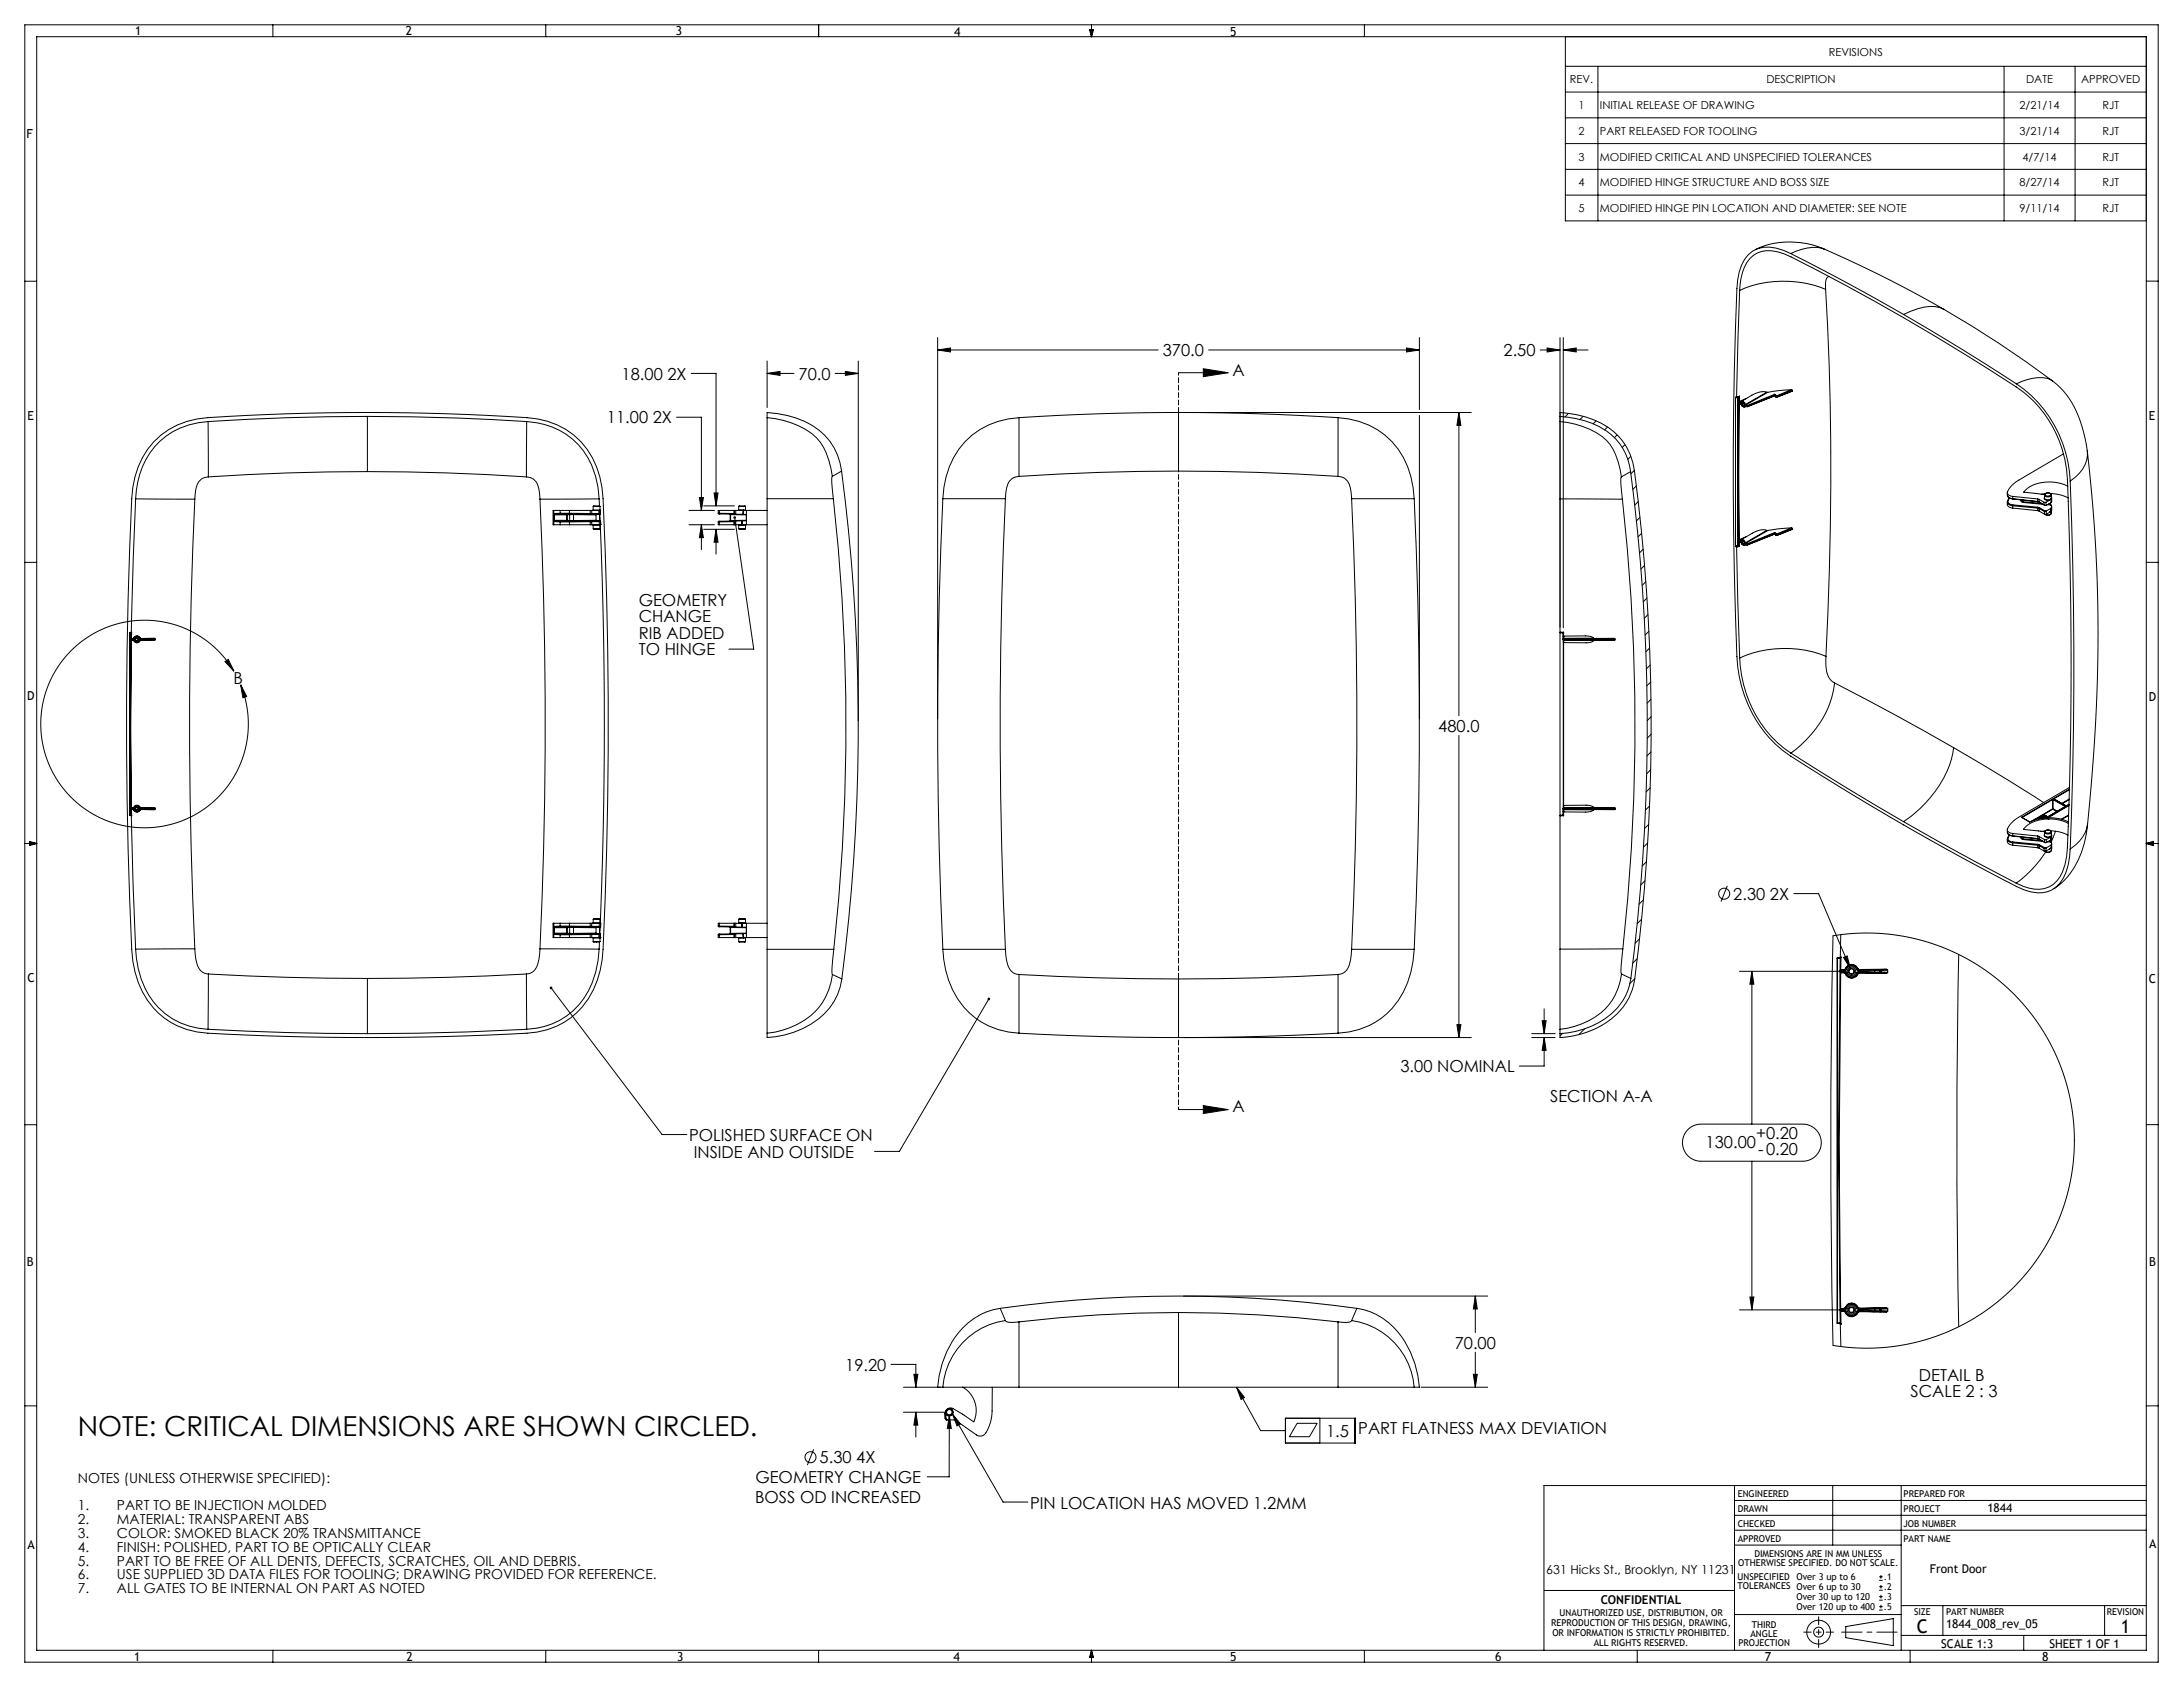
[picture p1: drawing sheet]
<svg xmlns="http://www.w3.org/2000/svg" width="559mm" height="432mm" viewBox="0 0 559 432" stroke-linecap="round" stroke-linejoin="round" font-family="sans-serif">
<defs><g id="words">
<text font-size="7.1" x="19.9" y="367.6">NOTE: CRITICAL DIMENSIONS ARE SHOWN CIRCLED.</text>
<g font-size="4.8">
<text x="490.7" y="417.9">C</text>
<text x="542.9" y="417.9">1</text>
</g>
<g font-size="4.2">
<text x="297.7" y="91.2">370.0</text>
<text x="384.9" y="91.2">2.50</text>
<text x="159.1" y="97.2">18.00 2X</text>
<text x="204.4" y="97.2">70.0</text>
<text x="315.5" y="96.1">A</text>
<text x="155.4" y="108.4">11.00 2X</text>
<text x="163.5" y="155.1">GEOMETRY</text>
<text x="163.5" y="159.3">CHANGE</text>
<text x="163.5" y="163.4">RIB ADDED</text>
<text x="163.5" y="167.6">TO HINGE</text>
<text x="59.8" y="175.1">B</text>
<text x="368.2" y="187.3">480.0</text>
<text x="443.7" y="230.3">2.30 2X</text>
<text x="358.5" y="274.5">3.00 NOMINAL</text>
<text x="315.5" y="284.7">A</text>
<text x="396.8" y="282">SECTION A-A</text>
<text x="176.4" y="292.1">POLISHED SURFACE ON</text>
<text x="436.6" y="293.8">130.00</text>
<text x="449.5" y="291.6">+0.20</text>
<text x="177.6" y="296.3">INSIDE AND OUTSIDE</text>
<text x="450.1" y="295.7">-0.20</text>
<text x="372.4" y="345.2">70.00</text>
<text x="216.4" y="350.8">19.20</text>
<text x="491.2" y="353.4">DETAIL B</text>
<text x="489.1" y="357.6">SCALE 2 : 3</text>
<text x="339.4" y="367.8">1.5</text>
<text x="347.7" y="367.1">PART FLATNESS MAX DEVIATION</text>
<text x="209.8" y="374.5">5.30 4X</text>
<text x="193.4" y="379.6">GEOMETRY CHANGE</text>
<text x="193.3" y="384.7">BOSS OD INCREASED</text>
<text x="263.7" y="386.2">PIN LOCATION HAS MOVED 1.2MM</text>
</g>
<g font-size="3.5">
<text x="19.9" y="379.5">NOTES (UNLESS OTHERWISE SPECIFIED):</text>
<text x="19.9" y="386.6">1.</text>
<text x="29.9" y="386.6">PART TO BE INJECTION MOLDED</text>
<text x="19.9" y="390.1">2.</text>
<text x="19.9" y="393.6">3.</text>
<text x="29.9" y="390.1">MATERIAL: TRANSPARENT ABS</text>
<text x="29.9" y="393.6">COLOR: SMOKED BLACK 20% TRANSMITTANCE</text>
<text x="19.9" y="397.2">4.</text>
<text x="19.9" y="400.7">5.</text>
<text x="29.9" y="397.2">FINISH: POLISHED, PART TO BE OPTICALLY CLEAR</text>
<text x="29.9" y="400.7">PART TO BE FREE OF ALL DENTS, DEFECTS, SCRATCHES, OIL AND DEBRIS.</text>
<text x="19.9" y="404.2">6.</text>
<text x="19.9" y="407.8">7.</text>
<text x="29.9" y="404.2">USE SUPPLIED 3D DATA FILES FOR TOOLING; DRAWING PROVIDED FOR REFERENCE.</text>
<text x="29.9" y="407.8">ALL GATES TO BE INTERNAL ON PART AS NOTED</text>
</g>
<g font-size="3.2">
<text x="34.6" y="9.1">1</text>
<text x="103.8" y="9.1">2</text>
<text x="173" y="9">3</text>
<text x="244.3" y="9.2">4</text>
<text x="314.9" y="9.1">5</text>
<text x="6.8" y="35.2">F</text>
<text x="7" y="107.6">E</text>
<text x="550" y="107.6">E</text>
<text x="6.9" y="179.3">D</text>
<text x="550" y="179.5">D</text>
<text x="7" y="251.3">C</text>
<text x="550.1" y="251.5">C</text>
<text x="550.1" y="324">B</text>
<text x="6.9" y="324">B</text>
<text x="7" y="396.4">A</text>
<text x="550.2" y="396.3">A</text>
<text x="395.8" y="402.8">631 Hicks St., Brooklyn, NY 11231</text>
<text x="34.4" y="425.2">1</text>
<text x="104" y="425.2">2</text>
<text x="173.3" y="425.2">3</text>
<text x="244" y="425.2">4</text>
<text x="314.9" y="425.2">5</text>
<text x="382.7" y="425.2">6</text>
<text x="451.8" y="425.2">7</text>
<text x="522.8" y="425.2">8</text>
</g>
<g font-size="3.1">
<text x="508.7" y="386.9">1844</text>
<text x="494" y="402.7">Front Door</text>
<text x="409.7" y="410.5">CONFIDENTIAL</text>
<text x="498.1" y="416.6">1844_008_rev_05</text>
<text x="496.9" y="421.7">SCALE 1:3</text>
<text x="524.6" y="421.7">SHEET 1 OF 1</text>
</g>
<g font-size="2.8">
<text x="468.1" y="14.2">REVISIONS</text>
<text x="401.9" y="21.3">REV.</text>
<text x="452.2" y="21.3">DESCRIPTION</text>
<text x="518.6" y="21.3">DATE</text>
<text x="532.7" y="21.3">APPROVED</text>
<text x="404.1" y="27.9">1</text>
<text x="409.5" y="27.9">INITIAL RELEASE OF DRAWING</text>
<text x="516.9" y="27.9">2/21/14</text>
<text x="538.2" y="27.9">RJT</text>
<text x="404.1" y="34.5">2</text>
<text x="409.5" y="34.5">PART RELEASED FOR TOOLING</text>
<text x="516.9" y="34.5">3/21/14</text>
<text x="538.2" y="34.5">RJT</text>
<text x="404.1" y="41.1">3</text>
<text x="409.5" y="41.1">MODIFIED CRITICAL AND UNSPECIFIED TOLERANCES</text>
<text x="517.7" y="41.1">4/7/14</text>
<text x="538.2" y="41.1">RJT</text>
<text x="404.1" y="47.7">4</text>
<text x="409.5" y="47.7">MODIFIED HINGE STRUCTURE AND BOSS SIZE</text>
<text x="516.9" y="47.7">8/27/14</text>
<text x="538.2" y="47.7">RJT</text>
<text x="404.1" y="54.3">5</text>
<text x="409.5" y="54.3">MODIFIED HINGE PIN LOCATION AND DIAMETER: SEE NOTE</text>
<text x="516.9" y="54.3">9/11/14</text>
<text x="538.2" y="54.3">RJT</text>
</g>
<g font-size="2.4">
<text x="444.8" y="383.2">ENGINEERED</text>
<text x="487.3" y="383.2">PREPARED FOR</text>
<text x="444.8" y="387">DRAWN</text>
<text x="487.3" y="386.9">PROJECT</text>
<text x="444.8" y="394.6">APPROVED</text>
<text x="444.8" y="390.8">CHECKED</text>
<text x="487.2" y="394.6">PART NAME</text>
<text x="487.2" y="390.8">JOB NUMBER</text>
<text x="444.9" y="400.9">OTHERWISE SPECIFIED. DO NOT SCALE.</text>
<text x="449.1" y="398.6">DIMENSIONS ARE IN MM UNLESS</text>
<text x="444.8" y="404.4">UNSPECIFIED</text>
<text x="444.8" y="406.7">TOLERANCES Over 6 up to 30</text>
<text x="459.9" y="404.5">Over 3 up to 6</text>
<text x="482.2" y="404.5">.1</text>
<text x="482.2" y="407">.2</text>
<text x="399.2" y="413.6">UNAUTHORIZED USE, DISTRIBUTION, OR</text>
<text x="459.9" y="409.6">Over 30 up to 120</text>
<text x="459.9" y="412.1">Over 120 up to 400</text>
<text x="482.2" y="409.6">.3</text>
<text x="482.2" y="412.1">.5</text>
<text x="490" y="413.4">SIZE</text>
<text x="498.1" y="413.4">PART NUMBER</text>
<text x="539.3" y="413.4">REVISION</text>
<text x="397.1" y="416.1">REPRODUCTION OF THIS DESIGN, DRAWING,</text>
<text x="397.4" y="418.7">OR INFORMATION IS STRICTLY PROHIBITED.</text>
<text x="448.1" y="418.9">ANGLE</text>
<text x="448.4" y="416.6">THIRD</text>
<text x="408" y="421.2">ALL RIGHTS RESERVED.</text>
<text x="445" y="421.2">PROJECTION</text>
</g>
</g></defs>
<g fill="none" stroke="#000" stroke-width=".26">
<path d="M6.3 6.4h546.1v419h-546.1zM9.4 9.4h540v413h-540zM69.8 6.4v3M139.7 6.4v3M209.5 6.4v3M278.9 7.6h1l-.5 1.8zM279.1 7.6l.3 1.8M279.4 6.4v3M279.7 7.6l-.3 1.8M349.2 6.4v3M400.7 9.4v47.1h148.7M400.7 17h148.7"/>
<path d="M409 17v39.5M513 17v39.5M531.2 17v39.5M400.7 30.2h148.7M400.7 36.8h148.7M400.7 23.6h148.7M400.7 43.3h148.7M400.7 49.9h148.7M6.3 72h3.1M445.3 74.3a11.9 11.9 0 0 1 3.5-8.9 7.9 7.9 0 0 1 7.9-.4 545.9 545.9 0 0 1 61.3 35.4 30.2 30.2 0 0 1 11.2 22.4 1115.4 1115.4 0 0 1-.2 96.4 10.8 10.8 0 0 1-3.4 7.2 7.7 7.7 0 0 1-7.6 .5l-1.9-.8M445.3 74.3l-.8 27.4M458.4 64.9a11.4 11.4 0 0 0-8.5-1.2 7.7 7.7 0 0 0-4.7 5.9l-.4 2a1069.5 1069.5 0 0 0 0 99 32.2 32.2 0 0 0 17.2 25.2 650.4 650.4 0 0 0 56 31.9 7.7 7.7 0 0 0 9.3-1.6 14.2 14.2 0 0 0 2.6-8.8"/>
<path d="M458.4 64.9a566.7 566.7 0 0 1 28.9 15.6M466.9 63.7a21.4 21.4 0 0 0-17.5 .2M466.9 63.7a9.7 9.7 0 0 0-7.1 .6l-1.4 .6M466.9 63.7a310.6 310.6 0 0 1 30.7 15.5M467.3 74.1a842.5 842.5 0 0 1 .1 93.9M467.3 74.1a28.4 28.4 0 0 0-22 .2M468.1 70.8a1.64 1.64 0 0 0-.8 1.9v1.4M497.6 79.2a9.7 9.7 0 0 0-8.4 .4l-1.9 .9M497.6 79.2a283.7 283.7 0 0 1 27.8 18.3M549.4 72h3M176.9 95.6h6.4v33.9M196.4 95.6l3.3-.5v1z"/>
<path d="M196.4 92.4v11.9M196.4 95.6h6.8M213.8 95.6h5.9M216.4 95.1l3.3 .5-3.3 .5zM219.7 92.4v92.1M240 89.6l3.3-.5v1zM240 86.4v97.6M240 89.6h56.5M301.7 95.4h12.7M308 94.4l6.4 1-6.4 1zM309.4 89.6h53.9M360 89.1l3.3 .5-3.3 .5z"/>
<path d="M363.3 86.4v18.4M394.3 89.6h5M396 89.1l3.3 .5-3.3 .5zM399.3 86.4v74.1M400.2 89.6l3.3-.5v1zM400.2 89.6h6.3M400.2 86.4v74.3M458.5 99.8l.3 .1M458.5 99.8l-3 .2-3 .4M458.5 99.8l-3.7 1.5M458.8 99.9v.2M458.8 99.9l-3.9 1.6"/>
<path d="M487.3 80.5a624.9 624.9 0 0 1 28.8 17.7M516.1 98.2a31.6 31.6 0 0 1 13.8 24.9M525.4 97.5a7.1 7.1 0 0 0-6.4-.4l-2.9 1.1M525.4 97.5a23.9 23.9 0 0 1 8.4 15 9.9 9.9 0 0 1 0 6.4 10.4 10.4 0 0 1-3.9 4.2M39.4 113.1a20.3 20.3 0 0 1 13.8-6.2 631.7 631.7 0 0 1 81.7 0 19.9 19.9 0 0 1 19.2 17.8 1078.9 1078.9 0 0 1 1.5 79.8 866.9 866.9 0 0 1-1.5 41.2 20.9 20.9 0 0 1-11.5 16.9l-2.5 .9-2.6 .7a667.4 667.4 0 0 1-63.9 1.1l-20.4-.8a19.6 19.6 0 0 1-18.6-15.7l-.6-2.8a1156.2 1156.2 0 0 1-.8-105.5l.5-12.9a22.4 22.4 0 0 1 5.7-14.5zM53.3 107.9a18.9 18.9 0 0 0-18.4 17.6l-.2 2.2M53.3 107.9v14.2M94 106.6a630.8 630.8 0 0 0-40.7 1.3M94 106.6v14.1M94 106.6a630.7 630.7 0 0 1 40.8 1.3M134.8 107.9v14.2M134.8 107.9a18.9 18.9 0 0 1 18.3 16.8l.3 3"/>
<path d="M173.2 106.8h6.3v23.8M196.4 106.9a21.6 21.6 0 0 1 12.6 5.2 17.4 17.4 0 0 1 4.1 9.8M196.4 106.9v20.7M196.4 106.9v-1.3a22.9 22.9 0 0 1 14.7 5.8 15.6 15.6 0 0 1 4.3 9.2M260.8 106.9v15M260.8 106.9a19.9 19.9 0 0 0-19.2 17.8l-.3 2.9M301.7 105.6a631.7 631.7 0 0 0-40.9 1.3M301.7 105.6v15M301.7 105.6a631.7 631.7 0 0 1 40.8 1.3M302.9 105.6h73.7M342.5 106.9v15M342.5 106.9a19.9 19.9 0 0 1 19.2 17.8l.3 2.9"/>
<path d="M363.3 106.3v77.7M373.4 105.6l.6 3.3h-1.1zM373.4 105.6v77.6M399.3 105.6a22.2 22.2 0 0 1 15 6.1 15.6 15.6 0 0 1 4.1 8.9 495.5 495.5 0 0 1-.2 131.5 17.5 17.5 0 0 1-11.9 12.1l-4 1-3 .4v-1M399.3 107.9v-1.3a21.2 21.2 0 0 1 14.3 5.7 14.7 14.7 0 0 1 3.8 8.4M399.3 107.9a20.7 20.7 0 0 1 12 4.9 16.4 16.4 0 0 1 3.7 9.3M399.3 107.9v19.8M401.5 105.8l-.9 .9M405.2 106.6l-.8 .8M408.6 107.7l-.8 .8M411.5 109.3l-.7 .7M413.9 111.3l-.7 .7"/>
<path d="M415.9 113.8l-.7 .7M417.4 116.8l-.7 .8M444.3 101.7v38.1M444.3 101.7h.2M444.3 101.7h.1M444.8 101.7v37.8M444.9 101.6v37.9M445.1 102.9l-.1 17.6 .1 17.7M445.1 102.9l.4 .3M445.1 102.9l.4 .2M445.1 102.8l.4 .3M445.1 101.5h.1"/>
<path d="M445.1 101.5v1.3M445.2 101.5h.1M445.2 101.5l-.7 .3M445.2 103l-.1 17.5 .1 17.6M445.2 102.7l-.1 .1M445.2 101.4v1.3M445.2 101.4l-.7 .3M445.2 101.4l-.1 .1M445.2 101.4v.1M445.3 102.7h-.1M445.3 102.7l.3 .2M445.5 103.1l.2 .3"/>
<path d="M445.5 103.1v.1M445.5 103.2l.1 .2M445.6 102.9l-.1 .2M445.6 102.9h.1M445.6 103.4a.88 .88 0 0 0 1 .7M445.6 103.4h.1M445.6 102.9l.1 .1M445.7 103l-.2 .1M445.7 103a.58 .58 0 0 1 .6 0 .58 .58 0 0 1 .3 .6M445.7 103.4a.58 .58 0 0 0 .3 .6 .58 .58 0 0 0 .6-.1M445.7 102.9h-.1M445.8 102.7l.6 .2 .4 .6"/>
<path d="M445.8 102.7l-.2 .2M445.9 103a.56 .56 0 0 1 .5 .3 .56 .56 0 0 1-.1 .7l-.4-.4zM446.2 103.1a.32 .32 0 0 0-.1 .4 .32 .32 0 0 0 .4 .1M446.6 103.6l.2 .2M446.6 103.9l.2 .1M446.8 103.9h-.2M446.8 103.9v.1M446.8 103.8l.2 .1M446.8 103.9l.2 .1M446.8 103.5l-.2 .1M446.8 103.5l.1 .2M446.8 104l-.2 .2 .3-.2"/>
<path d="M446.8 103.9h.1M446.8 104l.2 .1M446.8 104h.1M446.9 103.7l-.1 .1M446.9 103.7l.2 .1M447 103.9h.4M447 104h.4M447 104v.1M447 103.9v.1M447 102l-1.7 .7M447 104.1h.4M447.1 103.8h.2"/>
<path d="M447.1 103.8l-.1 .1M447.3 103.8l.1 .1M447.4 104v.1M447.4 103.9v.1M452.2 100.4h.3M452.2 100.4a4.5 4.5 0 0 0-3.7 .7l-2.7 1.6M452.2 100.4l-5.4 3.1M452.5 100.4l-5.6 3.3M454.3 101.3h.1M454.3 101.1v.2M454.3 101.1l-6.9 2.8M454.3 101.3l-6.9 2.7"/>
<path d="M454.3 101.1l.4 .3M454.3 101.3l.4 .3M454.3 101.3l.4 .4M454.3 101.3l-6.9 2.8M454.3 100.9v.2M454.3 100.9l.5 .4M454.3 100.9l-7 2.9M454.7 101.4l.2 .1M454.7 101.6h.2M454.7 101.6v.1M454.7 101.4v.2M454.7 101.7h.2"/>
<path d="M454.8 101.3l-.1 .1M454.8 101.3h.1M454.8 101.3l.1 .2M454.9 101.6v.1M454.9 101.5v.1M458.8 100.1l-3.9 1.6M458.8 100.1l-3.9 1.5M528.2 116.2l-11.5 6.7a5.2 5.2 0 0 0-2.9 3.4l.5 .5 .9 .3M534.3 115.4a433.8 433.8 0 0 1 .1 95.6M34.7 127.7l15.2 .1M34.7 127.7l-1.1 34.1M49.9 127.8a1230.8 1230.8 0 0 0 0 115.1"/>
<path d="M53.3 122.1a3.6 3.6 0 0 0-3.3 3.8l-.1 1.9M94 120.7a614 614 0 0 0-40.7 1.4M94 120.7a614 614 0 0 1 40.8 1.4M134.8 122.1a3.6 3.6 0 0 1 3.3 3.8l.1 1.9M138.2 127.8a1230.8 1230.8 0 0 1 0 115.1M141.8 131.8h.1M141.8 133.2v.3M141.8 133.2h.1M141.8 131.8v1.4M141.8 133.5h.1M141.8 134.3h1.6M141.8 130.6h1.6"/>
<path d="M141.8 131.5l.1 .2M141.8 131.5v.3M141.8 130.6h-.2v3.7h.2M141.8 130.6v.9M141.8 133.5v.8M141.8 133.5l1.6 .1M141.8 131.5l.1 .1M141.8 131.5h.1M141.9 133.2v.1M141.9 131.8h3.2M141.9 133.2h3.2M141.9 131.8v1.4"/>
<path d="M141.9 131.7v.1M141.9 133.3h.1M141.9 133.3l-.1 .2M141.9 133.3l1.6 .1M141.9 131.6v.1M141.9 133.3h3.1M141.9 131.6h3.1M143.4 131.4l.1 .2M143.4 133.6h2.4M143.4 134.3h2.4M143.4 130.6h2.4M143.4 131.4l-1.6 .1"/>
<path d="M143.4 130.6v.8M143.4 133.6v.7M143.5 133.4l-.1 .2M143.5 133.4h2.2M143.5 131.6h-1.6M145 133.3l.7 .1M145 131.6l.2 .2M145 131.6l.1 .2M145.1 133.2l-.1 .1M145.1 133.2h.1M145.1 131.8v1.4M145.1 131.8h.1"/>
<path d="M145.2 133.2h.6M145.2 133.2l-.2 .1M145.2 131.8v1.4M145.2 131.8h-.1M145.2 131.8h.1M145.2 133.2h.1M145.7 131.5l-2.2 .1M145.7 133.4l.1 .2M145.7 131.5l5.3 .1M145.7 131.6h-.7M145.7 131.6l.1 .1M145.7 133.4h1.2"/>
<path d="M145.8 131.4h-2.4M145.8 131.4l-.1 .1M145.8 130.6h5.3M145.8 134.3h5.3M145.8 130.6v.8M145.8 133.6v.7M145.8 131.4h5.3M145.8 131.7v1.5M145.8 131.7l-.6 .1M145.8 133.2h1M145.8 133.2l-.1 .2M146.8 131.7h-1"/>
<path d="M146.8 131.7v1.5M146.8 131.7l5.8 .1v1.4M146.8 133.2l.1 .2M146.9 131.6h-1.2M146.9 131.6h6.7M146.9 131.6l-.1 .1M151 131.6h.5M151 133.4l.1 .1M151 133.4h-5.3M151.1 131.4l-.1 .2M151.1 131.4h.4M151.1 134.3h.4"/>
<path d="M151.1 130.6h.4M151.1 133.5l-5.3 .1M151.1 130.6v.8M151.1 133.5v.8M151.5 133.4h-.5M151.5 133.5h-.4M151.5 133.4v.1M151.5 131.4v.2M151.5 130.6h1.8M151.5 134.3h1.9M151.5 133.4h2.2M151.5 131.6h2.1"/>
<path d="M151.5 130.6v.8M151.5 133.5v.8M151.5 133.5h1.9M151.5 131.4h1.8M151.7 134.3l.1 .1M151.8 130.5l-.1 .1M151.8 130.5h1.7M151.8 134.4h1.8M151.8 134.4v.9M151.8 129.6l.2-.1h1.4l.2 .1M151.8 129.6h1.8M151.8 129.6v.9"/>
<path d="M151.8 135.3l.2 .2h1.4l.2-.2M151.8 135.3h1.8M152.6 133.2l.2 .1M152.6 133.2h-5.8M152.8 133.3h.9M152.8 133.3l-5.9 .1M153.3 130.6v.8M153.3 130.6h.3M153.3 131.4l.3 .2M153.4 127.7l-15.2 .1M153.4 127.7v1.8M153.4 133.5v.8"/>
<path d="M153.4 134.3h.4M153.4 131.7l.1 1.6M153.5 130.5l.1 .1M153.5 131.7l.1 1.6M153.6 129.6v1M153.6 134.4v.9M153.6 130.6h.1M153.6 131.6h.1M153.6 130.6v1M153.6 130.6l.1 1M153.7 134.3a1247.6 1247.6 0 0 1 0 102M153.7 133.4l-.3 .1"/>
<path d="M153.7 131.6h-.1M153.7 134.3l-.1 .1M153.7 133.3v.1M153.7 133.3l.1 1M153.7 133.3h.1M153.8 134.3h.1M176.4 130.6h6.5M176.4 134.3h6.5M179 127.3h1l-.5 3.3zM179.5 134.3v6.4M179.5 134.3l.5 3.3h-1zM180.1 129.5h7.9"/>
<path d="M180.1 135.5h7.9M182.8 126.2h1l-.5 3.3zM183.3 135.5l.5 3.3h-1zM183.3 135.5v6.3M183.9 131.4l.4 .1M183.9 133.6v.7h.3M183.9 131.4h.3M184.2 131.4l.1 .1M184.2 130.6h-.3v.8M184.2 133.6h-.3M184.2 130.6h3.7M184.2 134.3h3.7"/>
<path d="M184.2 131.4h3.7M184.2 130.6v.8M184.2 133.6v.7M184.3 133.4l-.4 .2M184.3 133.4h3.7l-.1 .1M184.3 133.4l-.1 .2M186.8 131.6l.1 .1M186.9 133.2l-.1 .2M186.9 131.7v1.5M186.9 131.7h.1M186.9 131.6l.1 .1M187 133.2h4.1l-1.1 .1"/>
<path d="M187 133.2l-.1 .2M187 133.2h-.1M187 131.7v1.5M187.9 131.4l.1 .2-3.7-.1M187.9 131.4h.1M187.9 134.3h.1M187.9 130.6h.1M187.9 130.6v.8M187.9 133.5v.8M187.9 133.5l-3.7 .1M188 133.5v.8M188 134.3h.3"/>
<path d="M188 131.4l.3 .2M188 130.6v.8M188 130.6h.3M188 133.5h-.1M188.1 132.5l4.8 33.6h-6.3M188.3 133.3v1M188.3 134.3h1.3M188.3 133.3l-.3 .2M188.3 130.6v1M188.3 131.6h1.8M188.3 130.6h1.3M189 134.3l.1 .1"/>
<path d="M189.1 130.5l-.1 .1M189.1 130.5h.6M189.1 134.4h1.7M189.1 134.4v.9M189.1 129.6l.2-.1h1.4l.1 .1M189.1 129.6h1.7M189.1 129.6v.9M189.1 135.3l.2 .2h1.4l.1-.2M189.1 135.3h1.7M189.6 130.6h.6M189.6 134.3h.1M189.7 134.3h-.1"/>
<path d="M189.7 134.3h.1M189.7 130.5l-.1 .1M189.7 130.5h.5M189.7 134.3h.3M189.9 133.3h-1.6M189.9 133.3l-.2 1M190 133.3l-.3 1M190 133.3h-.1M190 133.3h.1M190 134.3h1.1M190 133.3v1M190.1 131.6h.2"/>
<path d="M190.2 130.6l-.1 1M190.2 130.5l.1 .1M190.2 130.5h.6M190.3 131.6l.8 .2-4.1-.1M190.3 130.6h.1M190.3 130.6h-.1M190.4 130.6l-.1 1M190.4 130.6h.7M190.8 129.6v.9M190.8 134.4v.9M190.8 130.5l.1 .1M190.9 134.3l-.1 .1"/>
<path d="M191.1 134.3h5.3M191.1 130.6h5.3M191.1 130.6v3.7M196.4 127.6v115.4M196.4 127.6h16.9M213.1 121.9a15.6 15.6 0 0 0 .2 5.7M213.3 127.6a524 524 0 0 1 .1 115.4M215.4 120.6a500 500 0 0 1 .1 130M215.4 120.6l-2.3 1.3M241.3 127.6a1248.3 1248.3 0 0 0 0 115.4M241.3 127.6h16.1M257.4 127.6a1232.5 1232.5 0 0 0 0 115.4"/>
<path d="M260.8 121.9a3.6 3.6 0 0 0-3.3 3.9l-.1 1.8M301.7 120.6a616.8 616.8 0 0 1 40.8 1.3M301.7 120.6a616.7 616.7 0 0 0-40.9 1.3M342.5 121.9a3.6 3.6 0 0 1 3.3 3.9l.2 1.8M346 127.6a1232.5 1232.5 0 0 1 0 115.4M346 127.6h16M362 127.6a1248.3 1248.3 0 0 1 0 115.4M399.3 127.7l16 .1M399.3 127.7v34.1M415 122.1a15.6 15.6 0 0 0 .3 5.7M415.3 127.8a522.9 522.9 0 0 1 .1 115.1M417.4 120.7a499 499 0 0 1 .1 129.7"/>
<path d="M417.4 120.7l-2.4 1.4M418.3 120.4l-.8 .9M418.9 124.4l-.9 .9M419.4 128.4l-.9 .9M419.8 132.4l-.9 .9M420.2 136.5l-.9 .9M444.3 139.8v.1M444.3 139.9l.2 .1M444.5 140v.1M444.8 139.5h.1M444.8 139.5l.1 .1M444.8 139.5l-.5 .3"/>
<path d="M444.9 139.6l-.6 .3M444.9 139.6l.2 .1M444.9 139.5v.1M444.9 139.5l.2 .1M445.1 139.7l-.6 .3M445.1 139.7h.1M445.1 139.7l.1 .1M445.1 138.2l.4 .3M445.1 138.3v1.4M445.1 138.3l.4 .3M445.1 138.3l.4 .2M445.1 139.6v.1"/>
<path d="M445.2 138.1l-.1 .1M445.2 138.4v1.4M445.2 139.8l-.7 .3M445.3 138.1h-.1M445.3 138.1l.3 .2M445.5 138.5l.2 .3M445.5 138.5v.1M445.5 138.6l.1 .2M445.6 138.3l-.1 .2M445.6 138.3h.1M445.6 138.8a.88 .88 0 0 0 1 .7M445.6 138.8h.1"/>
<path d="M445.6 138.3l.1 .1M445.7 138.4l-.2 .1M445.7 138.4a.58 .58 0 0 1 .6 0 .58 .58 0 0 1 .3 .6M445.7 138.8a.58 .58 0 0 0 .3 .6 .58 .58 0 0 0 .6-.1M445.7 138.2l-.1 .1M445.8 138.1l.6 .2 .4 .6M445.8 138.1l-.2 .2M445.9 138.4a.56 .56 0 0 1 .5 .3 .56 .56 0 0 1-.1 .7l-.4-.4zM446.2 138.5a.32 .32 0 0 0-.1 .4 .32 .32 0 0 0 .4 .1M446.6 139l.2 .2M446.6 139.3l.2 .1M446.8 139.3h-.2"/>
<path d="M446.8 139.3h.1M446.8 139.2l.2 .1M446.8 139.3l.2 .1M446.8 138.9l-.2 .1M446.8 138.9l.1 .1M446.8 139.4l-.2 .1M446.8 139.3v.1M446.9 139l-.1 .2M446.9 139l.2 .1M446.9 139.4l-.3 .1M447 139.3h.4M447 139.4h.4"/>
<path d="M447 139.4h.1M447 139.3v.1M447 139.4l.4 .1M447 137.4l-1.7 .7M447.1 139.1l.2 .1M447.1 139.1l-.1 .2M447.3 139.2l.1 .1M447.4 139.4v.1M447.4 139.3v.1M452.3 135.8h.2M452.3 135.8a3.9 3.9 0 0 0-3.8 .7l-2.7 1.6M452.3 135.8l-5.5 3.1"/>
<path d="M452.5 135.8l-5.6 3.2M454.3 136.7h.1M454.3 136.5v.2M454.3 136.5l-6.9 2.8M454.3 136.7l-6.9 2.7M454.3 136.5l.4 .3M454.3 136.7l.4 .3M454.3 136.7l-6.9 2.8M454.3 136.3v.2M454.3 136.3l.5 .4M454.3 136.3l-7 2.9M454.7 136.8h.2"/>
<path d="M454.7 137h.2M454.7 137h.1M454.7 136.8v.2M454.7 137l.2 .1M454.8 136.7l-.1 .1M454.8 136.7h.1M454.8 136.7l.1 .1M454.9 137v.1M454.9 136.8v.2M458.6 135.1l.2 .1M458.6 135.1l-3.4 .3-2.7 .4M458.6 135.1l-3.8 1.6"/>
<path d="M458.8 135.5h-.1M458.8 135.5l-3.9 1.6M458.8 135.2v.3M458.8 135.2l-3.9 1.6M513.8 126.1v.6a1.21 1.21 0 0 0 1.4 1M513.8 128.5a1.26 1.26 0 0 0 1.4 1.6M513.9 126.9l.5 .6 .8 .2M513.9 128.3a1.08 1.08 0 0 0 1.3 1.2M514 128.2a.98 .98 0 0 0 1.2 1M514 128.2l-.1 .1M514.3 127.4l-.4 .9M514.4 127.5l-.4 .7"/>
<path d="M515.2 127.7h.1M515.2 127.1l6.4 .6M515.2 127.7l6.4 .7M515.2 127.1v.6M515.2 129.5v.6M515.2 129.5l6.4 .6M515.2 130.1l6.4 .6M515.2 129.2v.3M515.2 129.2l6.4 .6M518 128.6l4.9 .5M518 128.4l-.7-.4v.3l.7 .3M518 128.4v.2"/>
<path d="M518 128v.4M518 128.4l4.5 .5M518.1 125.9l5.3 .7M518.1 125.9v.1M521.6 127.7l.4 .1M521.6 128.4l.4 .1M521.6 130.1l.4 .1M521.6 130.7l.4 .1M521.6 128.4h.1M521.6 127.7v.7M521.6 130.1v.6M521.6 129.8l.5 .2"/>
<path d="M521.6 129.8v.3M522 128.5h.1M522 127.8l1.2 .8M522 127.8v.7M522 130.2v.6M522 128.5l1.3 .7M522 130.2l1.3 .7M522 130.8l1.3 .8M522 128.5l1.4 .9M522.1 130l-.1 .2M522.1 130l1.5 .9M523.2 128.6h.5"/>
<path d="M523.2 128.6l.1 .6M523.3 129.2l.4 .2M523.3 130.9v.7M523.3 131.6h.5M523.3 127.3l.1 .5 .6 .3 .6-.1M523.4 126.7l.1 1 .5 .2h.6M523.4 126.7a1 1 0 0 0 1.7 0M523.4 126.7a.94 .94 0 0 1 .8-.6 .94 .94 0 0 1 .9 .6M523.5 126.4l-1 .1M523.6 126.4a.72 .72 0 0 1 .7-.3 .72 .72 0 0 1 .6 .6 .72 .72 0 0 1-.8 .3 .72 .72 0 0 1-.5-.6zM523.6 130.9h-.3M523.7 128.6v.8"/>
<path d="M523.8 130.8l-.2 .1M523.8 130.8v.8M524.1 129.2l.9 .1M524.3 129l.6 .1M524.6 127.9v.1M524.6 128l-.9 .6M524.7 131.1l-.9 .5M524.8 131.1h-.1M524.8 131.1h.1M524.9 126.3l2.2 .3 2.3 .9M524.9 128.7v.4M524.9 129.1l.1 .2"/>
<path d="M524.9 130.1l-1.1 .7M524.9 130.1l-.1 1M525 130.1l-.2 1M525 130.1h-.1M525 130.9l-.2 .2M525 130.1h.1M525 130.1v.8M525 129.3l.2 .4-.2 .4M525 127.7l-.4 .2M525 127.7l.1 .1M525 128.7l-1.3 .7M525 127.8v.9"/>
<path d="M525 127.8l-.4 .2M525.1 131.3a.94 .94 0 0 1-1.6 .4M525.1 131.3l-.5 .5-1-.1M525.1 127.8h-.1M525.1 126.7l-.1 1M525.1 130.8v.5M525.1 127.2l.1 .2M525.1 128.6l-.1 .1M525.1 127.3l.1 .1M525.1 127.7v.9M525.1 127.7v.1M525.2 127.4l-.1 .3"/>
<path d="M525.2 129.7l-.2 1.2M525.2 127.5l-.1 1.1M529.3 124.5a10.3 10.3 0 0 0-10.8 1l-.4 .4M529.9 123.1a1179.9 1179.9 0 0 1 0 94.2M6.3 143.9h3.1M420.6 140.6l-.9 .9M421 144.7l-1 .9M421.3 148.9l-.9 .9M421.6 153.1l-1 .9M421.9 157.3l-1 1M444.5 140.1l.8 28.3M549.4 143.9h3"/>
<path d="M33.2 161.9v46.8M33.2 161.9v.1M33.2 162h.1M33.2 161.9h.4M33.2 161.9h.1M33.3 161.9l-.1 .1M33.3 161.9v.1M33.3 162h.3M33.3 162v46.7M33.6 163.7l-.2 21.6 .2 21.6M33.6 163.7l.1 .1M33.6 163.7h.5"/>
<path d="M33.6 163.6h.5M33.6 161.9v.1M33.6 161.9h.1M33.6 162v1.6M33.6 162h.1M33.6 161.8h.1M33.6 161.8v.1M33.7 163.8l-.2 21.5 .2 21.5M33.7 163.8h.1M33.7 163.8h.4M33.7 163.5l-.1 .1M33.7 163.5h.1"/>
<path d="M33.7 163.5h.4M33.7 161.8v1.7M33.7 161.8l-.1 .1M33.7 161.8l-.1 .2M34.1 163.8l.1 .1M34.1 163.5h.1M34.1 163.5h-.4M34.1 163.5v.1M34.1 163.7l.3 .2M34.1 163.7v.1M34.1 163.8l.2 .1M34.1 163.8h.1"/>
<path d="M34.2 163.9a.88 .88 0 0 0 .8 .6 .88 .88 0 0 0 .9-.5M34.2 163.4l-.1 .1M34.2 163.4h.1M34.3 163.4a.83 .83 0 0 1 .7-.6 .83 .83 0 0 1 .8 .6M34.3 163.4h.1M34.3 163.4l-.2 .1M34.3 163.9a.83 .83 0 0 0 .7 .6 .83 .83 0 0 0 .8-.6M34.3 163.9h-.1M34.4 163.4a.7 .7 0 0 1 .6-.5 .7 .7 0 0 1 .7 .5M34.4 163.4l-.3 .2M34.4 163.9a.7 .7 0 0 0 .6 .4 .7 .7 0 0 0 .7-.4M34.4 163.9h-.1"/>
<path d="M35.7 163.4l.3 .2M35.7 163.9h.1M35.8 163.4h-.1M35.8 163.4l.2 .1M35.8 163.9l.1 .1M35.9 163.3l.1 .1M35.9 163.3a.88 .88 0 0 0-.9-.5 .88 .88 0 0 0-.8 .6M35.9 163.3l-.1 .1M36 163.5v.1M36 163.7l-.3 .2M36 163.7v.1M36 163.8l-.2 .1"/>
<path d="M36 163.8v.1M36 163.5h.2M36 163.6h.2M36 163.7h.2M36 163.8h.2M36 163.4v.1M36 163.9l-.1 .1M36 163.9h3.5M36.2 163.5v.1M36.2 163.7h.3M36.2 163.8h.2M36.2 163.7v.1"/>
<path d="M36.2 163.6v.1M36.4 163.5h-.2M36.4 163.5l.1 .1M36.4 163.8l1.5 .1M36.5 163.6h-.3M36.5 163.7l-.1 .1M36.5 163.6v.1M36.5 163.7h1.5M37.9 163.4l.1 .1M37.9 163.4h.8M37.9 163.4l-1.5 .1M38 163.7l-.1 .2"/>
<path d="M38 163.5v.2M38 163.5l-1.5 .1M38 163.5h.7M38.7 163.7h.2M38.7 163.7v.2M38.7 163.5v.2M38.7 163.7h-.7M38.7 163.4v.1M38.7 163.9h-.8M38.7 163.9h.1M38.7 163.4l.2 .1M38.7 163.4h.1"/>
<path d="M38.7 163.9h.8M38.9 163.7l-.2 .2M38.9 163.5h-.2M38.9 163.5v.2M38.9 163.7l.8 .1M39.5 163.4l.2 .1M39.5 163.4h-3.5M39.5 163.4h-.8M39.7 163.5v.3M39.7 163.5h-.8M39.7 163.8l-.2 .1M57.6 169.3l.8-.5 1.5 3z"/>
<path d="M59.9 171.8a26.6 26.6 0 0 0-45.4-.6 26.6 26.6 0 0 0 20.2 40.6 26.6 26.6 0 0 0 26.9-36.5M61.6 175.3l1.5 3-.9 .3zM399.3 161.8h1M399.3 161.9h.8M399.3 161.8v.1M399.3 161.9v46.8M399.3 161.9l.8 .1M400.1 162h.1M400.1 162l.1 1.7M400.1 161.9l.1 .1M400.1 161.9h.1M400.2 163.9l.1 .6"/>
<path d="M400.2 163.7h.2M400.2 163.7l.1 .1M400.2 163.4v.2M400.2 163.9h.1M400.2 163.7v.2M400.2 162.9v.5M400.2 164.4v41.8M400.2 162v.9M400.3 161.8l-.2 .1M400.3 161.8l-.1 .2M400.3 164.5v41.7M400.3 161.8v1"/>
<path d="M400.3 162.8l-.1 .1M400.3 162.8h6.2l1 .2 .4 .3M400.3 163.5l-.1 .1M400.3 163.8h.2M400.3 163.9l7.7 .1M400.3 163.8v.1M400.3 163.4v.1M400.3 163.4h-.1M400.3 163.9v.6M400.3 162.8v.6M400.4 163.7l.1 .1M400.4 163.6h-.2"/>
<path d="M400.4 163.7h8.2M400.4 163.6v.1M400.5 163.5l12.7-.1 .2 .1M400.5 163.5l-.1 .1M400.5 163.5h-.2M407.9 163.3l.3 .1M407.9 163.3l-7.6 .1M408 164a2.07 2.07 0 0 1-2 .5h-5.7M408.2 163.9l-.2 .1M408.6 163.5v.2M408.6 163.6h-8.2M408.6 163.5h.1"/>
<path d="M408.6 163.7h.1M408.6 163.7l.1 .2M408.7 163.4l-.1 .1M408.7 163.4h.1M408.7 163.9h.1M408.7 163.7v.2M408.7 163.7l4.7 .1M408.7 163.5v.2M408.7 163.4v.1M413.4 163.5v.3M413.4 163.5h-4.7M413.4 163.8l-.2 .1-12.7-.1"/>
<path d="M422.1 161.6l-1 .9M422.3 165.9l-1 .9M422.4 170.2l-1 1M422.5 174.6l-.9 1M422.6 179l-1 1M445.3 168.4a30.7 30.7 0 0 0 13.1 24.4M467.4 168a7.9 7.9 0 0 0 1.1 5.9l1.1 .9M467.4 168a28.4 28.4 0 0 0-22.1 .4M469.6 174.8a705 705 0 0 1 30.5 16.6M469.6 174.8a25.8 25.8 0 0 1-11.2 18M373.4 188.2v77.4M422.5 197l-1 1.1"/>
<path d="M422.6 192.5l-1 1M422.7 183.4l-1 1M422.7 187.9l-1 1M458.4 192.8a732.9 732.9 0 0 0 28.9 17.5M500.1 191.4a26.5 26.5 0 0 1-8.7 15.7l-4.1 3.2M500.1 191.4l14 8.3 9 5.7M6.3 215.9h3.1M7.6 215.4l1.8 .5-1.8 .5zM7.6 215.6l1.8 .3M9.4 215.9l-1.8 .3M33.2 208.7h.1M33.3 208.7h.1"/>
<path d="M33.3 208.7h-.1M33.6 206.9h.5M33.6 207l.1 .1M33.6 207v1.7M33.6 207h.5M33.6 208.7v.1M33.6 208.7h-.4M33.6 208.7h.1M33.6 208.7l.1 .1M33.6 208.8l1.1 34.1M33.7 206.8l-.1 .1M33.7 206.8h.1"/>
<path d="M33.7 206.8h.4M33.7 207.1v1.7M33.7 207.1v.1M33.7 207.2h.4M33.7 208.8h-.1M34.1 206.8h.1M34.1 206.8h-.4M34.1 207.2l.1 .1M34.1 206.8v.1M34.1 207l.3 .2M34.1 207v.2M34.1 207.2h.2"/>
<path d="M34.1 207.2h.1M34.2 206.7l-.1 .1M34.2 206.7h.1M34.2 207.3a.88 .88 0 0 0 .8 .6 .88 .88 0 0 0 .9-.6M34.3 206.7a.83 .83 0 0 1 .7-.6 .83 .83 0 0 1 .8 .6M34.3 206.7l.1 .1M34.3 206.7l-.2 .1M34.3 207.2a.83 .83 0 0 0 .7 .6 .83 .83 0 0 0 .8-.6M34.3 207.2l-.1 .1M34.4 206.8a.7 .7 0 0 1 .6-.5 .7 .7 0 0 1 .7 .5M34.4 206.8l-.3 .1M34.4 207.2a.7 .7 0 0 0 .6 .5 .7 .7 0 0 0 .7-.5"/>
<path d="M34.4 207.2h-.1M34.9 206.7l.4 .1-.1 .4h-.4zM35.7 206.8l.3 .1M35.7 207.2h.1M35.8 206.7l-.1 .1M35.8 206.7l.2 .1M35.8 207.2l.1 .1M35.9 206.7l.1 .1M35.9 206.7a.88 .88 0 0 0-.9-.6 .88 .88 0 0 0-.8 .6M35.9 206.7h-.1M36 206.8v.1M36 207l-.3 .2"/>
<path d="M36 207v.2M36 207.2h-.2M36 207.2h.1M36 206.8h.2M36 206.9h.2M36 207h.2M36 207.2h.2M36 207.2l-.1 .1M36 207.2h3.5M36 206.8h.1M36.2 206.8v.1M36.2 207h.3"/>
<path d="M36.2 207.2h.2M36.2 207v.2M36.2 206.9v.1M36.4 206.8h-.2M36.4 206.8l.1 .1M36.4 207.2h1.5M36.5 207l-.1 .2M36.5 206.9h-.3M36.5 206.9v.1M36.5 207l1.5 .1M37.9 206.7l.1 .2M37.9 206.7h.8"/>
<path d="M37.9 206.7l-1.5 .1M38 207.1l-.1 .1M38 206.9v.2M38 206.9h-1.5M38 206.9h.7M38.7 207.1h.2M38.7 207.1v.1M38.7 206.9h.2M38.7 206.9v.2M38.7 207.1h-.7M38.7 206.7v.2M38.7 206.7l.2 .2"/>
<path d="M38.7 207.2h-.8M38.7 207.2h.8M38.9 207.1l-.2 .1M38.9 206.9v.2M38.9 207.1h.8M39.5 206.7l.2 .1M39.5 206.7l-3.5 .1M39.5 206.7h-.8M39.7 207.1l-.2 .1M39.7 206.8v.3M39.7 206.8l-.8 .1M399.3 208.8v34.1"/>
<path d="M399.3 208.7v.1M400.1 208.7h-.8M400.1 208.7h.1M400.1 208.7l.2 .1M400.2 207.7l.1 .1M400.2 207h.2M400.2 207l.1 .2M400.2 207.2h.1M400.2 207v.2M400.2 206.8v.1M400.2 207.2v.5M400.2 208.7l.1 .1"/>
<path d="M400.2 208.7h.1M400.2 207.7v1M400.2 206.9l-.1 1.8M400.3 208.8h-1M400.3 207.8v1M400.3 206.1l-.1 .7M400.3 206.1h5.9a1.97 1.97 0 0 1 1.8 .6M400.3 207.2h.2M400.3 206.8l-.1 .1M400.3 207.2l7.7 .1M400.3 207.2h.1M400.3 206.7v.1"/>
<path d="M400.3 206.7l-.1 .1M400.3 207.2v.6M400.3 206.1v.6M400.4 207l.1 .2M400.4 206.9h-.2M400.4 207l8.2 .1M400.4 206.9v.1M400.5 206.8l12.8-.1 .1 .1M400.5 206.8l-.1 .1M400.5 206.8h-.2M408 207.3a2.21 2.21 0 0 1-2.1 .6l-5.6-.1M408 206.7l.2 .1"/>
<path d="M408 206.7h-7.7M408.2 207.2l-.2 .1M408.6 206.9v.2M408.6 206.9h-8.2M408.6 207.1h.1M408.6 207.1l.1 .1M408.7 206.7l-.1 .2M408.7 207.2h.1M408.7 207.1v.1M408.7 206.9h-.1M408.7 207.1h4.7M408.7 206.9v.2"/>
<path d="M408.7 206.7v.2M408.7 206.7h.1M413.4 207.1l-.2 .1h-12.7M413.4 206.8v.3M413.4 206.8l-4.7 .1M421.8 215.8l-1.1 1M422 211l-1 1.1M422.2 206.3l-1 1.1M422.4 201.6l-1 1.1M487.3 210.3l18.1 10.1 10.7 5.7M513.8 212.4v.6a1.21 1.21 0 0 0 1.4 .9M513.8 214.8a1.25 1.25 0 0 0 1.4 1.5"/>
<path d="M513.9 213.2l.5 .6 .8 .2M513.9 214.6a1.08 1.08 0 0 0 1.3 1.1M514 214.4a.98 .98 0 0 0 1.2 1.1M514 214.4l-.1 .2M514.3 213.7l-.4 .9M514.4 213.8l-.4 .6M515.2 213.9v.1M515.2 213.3v.6M515.2 215.7v.6M515.2 213.3l6.4 .7M515.2 213.9l6.4 .7M515.2 215.7l6.4 .6"/>
<path d="M515.2 216.3l6.4 .7M515.2 214l6.4 .7M515.2 215.5v.2M515.2 215.5l6.4 .6M517.6 209.1v.2M517.6 209.1v.1M517.6 209.3l1.9 1M517.6 209.3h.1M517.6 209.2v.1M518 214.9l4.9 .5M518 214.7l-.7-.4v.3l.7 .3M518 214.7v.2"/>
<path d="M518 214.7l4.5 .4M518 214.3v.4M518 212.2l5.4 .7M518 212.2v.1M519.5 210.3h.2M521.6 214l.4 .1M521.6 214.6l.4 .1M521.6 216.3l.4 .1M521.6 217l.4 .1M521.6 214.6v.1M521.6 214v.6M521.6 216.3v.7"/>
<path d="M521.6 214.7l.4 .1M521.6 216.1l.5 .1M521.6 216.1v.2M521.9 209.5h.1M521.9 209.5v.1M522 214.7v.1M522 214.1v.6M522 216.4v.7M522 214.1l1.3 .8M522 214.7l1.3 .8M522 216.4l1.3 .8M522 217.1l1.2 .7"/>
<path d="M522 214.8l1.5 .9M522.1 216.2l-.1 .2M522.1 216.2l1.5 .9M522.2 209.4l.1 .1M522.2 209.4l.2 .1M522.2 209.4h.1M522.4 209.5h-.1M522.7 209.2l.1 .1M522.7 209.1h.3M522.7 209.1l.4 .2M522.7 209.1h.1M522.7 209.1l.3 .1"/>
<path d="M522.7 209.1v.1M522.8 209.3h.3M523 209v.1M523 208.9l.1 .2M523 208.9h.4M523 209.2l.1 .1M523 209.1l.1 .1M523 209.1v.1M523 208.9l.3 .1M523 208.9l.4 .2M523 208.9l.1 .1M523.1 209h.2"/>
<path d="M523.1 209h-.1M523.1 209.1h-.4l.1 .2M523.1 209.1v.2M523.1 209.1l.3 .1M523.1 209.1h.3M523.1 209.3h.1M523.1 209.2v.1M523.2 209.2l-.1 .1M523.2 217.8h.5M523.3 217.2l-.1 .6M523.3 208.8h.1M523.3 208.8v.1"/>
<path d="M523.3 208.9l.2 .1M523.3 208.8l.2 .2M523.3 215.5l.5 .2M523.3 209l.1 .1M523.3 209h.1M523.3 214.9h.5M523.3 214.9v.6M523.4 213.5l-.1 .3a1.16 1.16 0 0 0 1.8 .2M523.4 208.7l-.1 .1M523.4 208.7v.1M523.4 208.8h-.1M523.4 208.9v.2"/>
<path d="M523.4 213l-.1 .7a1 1 0 0 0 1.8 0v-.7M523.4 213a.99 .99 0 0 0 1.7 0M523.4 213a.93 .93 0 0 1 .8-.6 .93 .93 0 0 1 .9 .6M523.4 209.1h.1M523.4 209v.1M523.4 209.1v.1M523.5 209v.1M523.5 209.1l-.1 .1M523.5 209h.1M523.5 212.7l-.9 .1M523.5 208.8h-.1M523.5 208.8h.1"/>
<path d="M523.5 208.7l-.2 .1M523.5 208.7h-.1M523.5 208.7v.1M523.5 208.8l.2 .1M523.5 208.8v.1M523.5 208.9h.1M523.6 208.8h.1M523.6 208.8l-.2-.1-.1 .1M523.6 208.7v.1M523.6 217.1l-.3 .1M523.6 212.7a.71 .71 0 0 1 .7-.3 .71 .71 0 0 1 .6 .6 .71 .71 0 0 1-.8 .3 .71 .71 0 0 1-.5-.6zM523.7 218l-.2 .3a29.4 29.4 0 0 1-7.4 7.8"/>
<path d="M523.7 208.9h-.2M523.7 208.9h.1M523.7 208.8v.1M523.7 208.8h-.2M523.7 217.1h-.1M523.7 217.1v.7M523.7 209.3h.1M523.7 209.3a10.9 10.9 0 0 0-4 1M523.7 208.9l-.2 .1M523.7 208.9v.1M523.7 209h-.2M523.7 208.8l.1 .1"/>
<path d="M523.8 209.3h-.1M523.8 209.3h.1M523.8 208.9h-.1M523.8 208.9l-.1 .1M523.8 214.9v.8M524.1 209.5l.4 .2M524.1 215.5l.9 .1M524.3 209.1l.2 .2M524.3 209.1l.1 .1M524.4 209.2l.1 .1M524.4 209.2v.1M524.4 215.3l.5 .1"/>
<path d="M524.5 209.3l2.4 .2 2.6 .9M524.6 217.3h.1M524.6 217.3l-.9 .5M524.7 214.4h.1M524.7 214.4l-.9 .5M524.8 214.4l.1 .6M524.8 214.4l.2 .6M524.9 215v.4M524.9 215.4l.1 .2M524.9 212.6l2.1 .3 2.4 .9M524.9 215l-1.1 .7M525 215h-.1"/>
<path d="M525 214.2l-.2 .2M525 214.2v.8M525 215h.1M525 215.6l.1 .6M525 217.1l-.4 .2M525 216.3l-1.3 .8M525 216.3v.8M525 217.1h.1M525.1 217.6a.95 .95 0 0 1-1.5 .4M525.1 213.5l.1 .2M525.1 216.2l-.1 .1M525.1 216.2v.8"/>
<path d="M525.1 217v.6a1.09 1.09 0 0 1-1.6 .3l.1 .1M525.1 214l-.1 .2M525.1 217v.1M525.2 213.7l-.1 .3M525.2 216l-.1 1M525.2 213.8v.8l-.2 .4M525.4 204.6v.1M525.4 204.6l-7.8 4.5M525.4 204.7l-7.8 4.5M525.4 204.7v2.3M525.4 207l.1 .1M525.4 207l-5.3 3.1"/>
<path d="M525.5 207.1l-4.8 2.8M525.5 207.1l1 .6M525.5 204.7h-.1M525.5 204.7l3.1 1.7M525.5 204.7v2.3M525.5 207v.1M525.5 207h-.1M525.5 207l1.1 .6M525.6 204.6h-.2M525.6 204.6l-.1 .1M525.6 204.6l3.1 1.7M525.7 204.4v.1"/>
<path d="M525.7 204.4l.1 .1M525.7 204.5l3.1 1.7M525.7 204.5h.1M525.8 204.5h.1M525.8 204.5h-.1M526.1 212.8l-1.1 2.8M528.6 206.4v.1M528.6 206.4l-4.8 2.9M528.7 206.5h.1M528.7 206.4h-.1M528.7 206.3v.2M528.7 206.3l-.1 .1"/>
<path d="M528.7 206.5l-4.9 2.8M528.8 206.2h.2M529 206.2h-.2M529 206.2h.1M529.5 210.8a10.7 10.7 0 0 0-10.6 .5l-.9 .9M529.5 208.7l-1.7 1M529.5 208.6l-1.8 1.1M529.6 206.2l-5.2 3M529.6 206l-5.3 3.1M529.6 205.9l-.6 .3M529.6 204.7l-1.7 1M529.7 204.5l-1.9 1.1"/>
<path d="M529.7 202.1l-3.9 2.4M529.7 202l-4 2.4M529.7 201.6l-13 7.6a5.2 5.2 0 0 0-2.9 3.4l.5 .5 .9 .2M529.9 217.3a9 9 0 0 0 4.5-6.4 22.9 22.9 0 0 1-7.3 15.6l-1.3 .9M549.4 215.9h3M549.4 215.9l1.8 .3M549.4 215.9l1.8-.6v1.2zM551.2 215.6l-1.8 .3M141.8 238.9v.2M141.8 238.9h.1M141.8 237.4h.1M141.8 237.4v1.5"/>
<path d="M141.8 236.3h1.6M141.8 239.1v.1M141.8 240h1.6M141.8 237.2l.1 .1M141.8 237.2v.2M141.8 236.3h-.2v3.7h.2M141.8 236.3v.9M141.8 239.1v.9M141.8 239.2h1.6M141.8 237.1l.1 .2M141.8 237.1v.1M141.9 238.9v.1"/>
<path d="M141.9 238.9h3.2M141.9 237.4h3.2M141.9 237.4v1.5M141.9 239h.1M141.9 237.3v.1M141.9 239l1.6 .1M141.9 239l-.1 .2M141.9 237.3h.1M141.9 239h3.1M141.9 237.3h3.1M143.4 237.1l.1 .1M143.4 239.2l2.4 .1"/>
<path d="M143.4 240h2.4M143.4 236.3h2.4M143.4 237.1h-1.6M143.4 236.3v.8M143.4 239.2v.8M143.5 239.1l-.1 .1M143.5 239.1h2.2M143.5 237.2l-1.6 .1M145 239h.7M145 237.3l.2 .1M145 237.3l.1 .1M145.1 238.9l-.1 .1"/>
<path d="M145.1 238.9h.1M145.1 237.4v1.4M145.1 237.4h.1M145.1 238.8v.1M145.2 238.8l.6 .1M145.2 238.9l-.2 .1M145.2 237.4v1.4M145.2 237.4h-.1M145.2 237.4h.1M145.2 238.8v.1M145.7 237.2h-2.2M145.7 239.1l.1 .2"/>
<path d="M145.7 237.2l5.3 .1M145.7 237.3h-.7M145.7 237.3l.1 .1M145.7 239h1.2M145.8 237l-2.4 .1M145.8 237l-.1 .2M145.8 240h5.3M145.8 236.3h5.3M145.8 236.3v.7M145.8 239.3v.7M145.8 237l5.3 .1M145.8 237.4v1.5"/>
<path d="M145.8 237.4h-.6M145.8 238.9h1M145.8 238.9l-.1 .1M146.8 237.4h-1M146.8 237.4v1.5M146.8 237.4l5.8 .1v1.3M146.8 238.9l.1 .1M146.9 237.3h6.8M146.9 237.3h-1.2M146.9 237.3l-.1 .1M151 237.3h.5M151 239l.1 .2"/>
<path d="M151 239l-5.3 .1M151.1 237.1l-.1 .2M151.1 237.1h.4M151.1 236.3h.4M151.1 240h.4M151.1 239.2l-5.3 .1M151.1 236.3v.8M151.1 239.2v.8M151.5 239h-.5M151.5 239.2h-.4M151.5 239v.2M151.5 237.1v.2"/>
<path d="M151.5 240h1.8M151.5 236.3h1.9M151.5 239h2.1M151.5 237.3h2.2M151.5 236.3v.8M151.5 239.2v.8M151.5 239.2h1.8M151.5 237.1h1.9M151.7 240l.1 .1M151.8 236.2l-.1 .1M151.8 236.2h1.8M151.8 235.3l.2-.2 1.4 .1 .2 .1"/>
<path d="M151.8 235.3h1.8M151.8 235.3v.9M152.6 238.8l.2 .2M152.6 238.8l-5.8 .1M152.8 239h.8M152.8 239h-5.9M153.3 240h.3M153.3 239.2v.8M153.4 237.1l.3 .2M153.4 236.3v.8M153.4 236.3h.4M153.5 237.3l-.1 1.7"/>
<path d="M153.6 235.3v.9M153.6 236.2l.1 .1M153.6 239l-.3 .2M153.6 240h.1M153.6 237.3l-.1 1.7M153.6 240l-.1 .1M153.6 240v.1M153.6 239h.1M153.6 239v1M153.7 237.3h.1M153.7 239h-.1M153.7 239l-.1 1"/>
<path d="M153.8 236.3l-.1 1M153.8 236.3h.1M183.9 237l.4 .2M183.9 239.3v.7h.3M183.9 237h.3M184.2 237l.1 .2M184.2 236.3h-.3v.7M184.2 239.3h-.3M184.2 240h3.7M184.2 236.3v.7M184.2 239.3v.7M184.2 237l3.7 .1"/>
<path d="M184.2 236.3h3.7M184.3 239.1l-.4 .2M184.3 239.1l3.7-.1-.1 .2M184.3 239.1l-.1 .2M186.8 237.3l.1 .1M186.9 238.9l-.1 .1M186.9 237.4v1.5M186.9 237.4h.1M186.9 237.3l.1 .1M187 238.9l4.1-.1-.8 .2M187 238.9l-.1 .1M187 238.9h-.1"/>
<path d="M187 237.4v1.5M187.9 237.1h.1M187.9 236.3h.1M187.9 237.1l.1 .2-3.7-.1M187.9 240h.1M187.9 236.3v.8M187.9 239.2v.8M187.9 239.2l-3.7 .1M188 237.1l.3 .2M188 236.3v.8M188 236.3h.3M188 239.2v.8"/>
<path d="M188 240h.3M188 239.2h-.1M188.3 236.3v1M188.3 236.3h1.3M188.3 237.3h1.6M188.3 239v1M188.3 240h1.3M188.3 239l-.3 .2M189 240l.1 .1M189.1 236.2l-.1 .1M189.1 236.2h1.7M189.1 235.3l.2-.2 1.4 .1 .1 .1"/>
<path d="M189.1 235.3h1.7M189.1 235.3v.9M189.6 240l.1 .1M189.6 240h.6M189.6 236.3h.1M189.7 236.3l.2 1M189.7 236.3h.1M189.7 236.3l.3 1M189.7 236.3h.3M189.9 237.3h.1M190 237.3h.1M190 237.3l1.1 .2-4.1-.1"/>
<path d="M190 236.3h1.1M190 236.3v1M190.1 239l.1 1M190.1 239h-1.8M190.2 240h.1M190.3 239l.1 1M190.3 239h-.2M190.3 240l-.1 .1M190.4 240h.7M190.4 240h-.1M190.8 235.3v.9M190.8 236.2l.1 .1"/>
<path d="M190.9 240l-.1 .1M191.1 236.3h5.3M191.1 240h5.3M191.1 236.3v3.7M420.2 235.3l-1.1 1.1M420.7 230.3l-1.1 1.1M421.1 225.4l-1.1 1.1M421.5 220.6l-1.1 1M442.2 226.7l-1.7 4.1M459.2 228.7h6.3l8.2 19.2M469.2 239.5l5.8-.6h5.6l5.8 .6 5.5 1.2 5.6 1.9 5.2 2.4 5 3 4.5 3.4 4.1 3.9 3.9 4.5 3.2 4.7 2.7 5.1 2.1 5.3 1.5 5.5 1 5.7 .3 5.7-.3 5.8-.9 5.7-1.6 5.6-2.1 5.3-2.7 5.1-3.3 4.8-3.7 4.4-4.1 3.9-4.6 3.5-4.8 2.9-5.4 2.5-5.4 1.8-5.6 1.3-5.8 .6h-5.8l-5.6-.6a2075.3 2075.3 0 0 1-.1-104.9zM471.2 239.2l-.1 5.7"/>
<path d="M34.7 242.9a21.2 21.2 0 0 0 9.4 17.8 19.6 19.6 0 0 0 9.2 2.8M49.9 242.9h-15.2M49.9 242.9a8.5 8.5 0 0 0 1.3 5.3l.7 .7 1.4 .4M53.3 249.3v14.2M53.3 249.3a731 731 0 0 0 40.7 1.1M94 250.4v14.2M134.8 249.3a731.1 731.1 0 0 1-40.8 1.1M134.8 249.3v14.2M138.2 242.9a8.5 8.5 0 0 1-1.3 5.3l-.7 .7-1.4 .4M138.2 242.9h15.2M141.1 252.9l28.4 37.5h6.3M151.8 240.1h1.7"/>
<path d="M151.8 240.1v.9M151.8 241l.2 .1h1.4l.2-.1M151.8 241h1.8M153.4 242.9a20.9 20.9 0 0 1-10.3 18.3 19.8 19.8 0 0 1-8.3 2.3M153.4 241.1v1.8M153.6 240.1h-.1M153.6 240.1v.9M189.1 240.1h.6M189.1 240.1v.9M189.1 241l.2 .1h1.4l.1-.1M189.1 241h1.7M189.7 240.1h.5"/>
<path d="M190.2 240.1h.6M190.8 240.1v.9M196.4 243h17M196.4 243v21.5M213.1 249.4a16.1 16.1 0 0 1-10.8 13.6l-3.9 1.2-2 .3M213.1 249.4l2.4 1.2M213.4 243l-.4 4.9 .1 1.5M215.5 250.6a16.4 16.4 0 0 1-10.1 12.7 24.6 24.6 0 0 1-9 2.3v-1.1M241.3 243h16.1M241.3 243a22.2 22.2 0 0 0 10 18.7 20.6 20.6 0 0 0 9.5 2.8M253.1 255.7l-22.9 39h-6.3M257.4 243a8.5 8.5 0 0 0 1.3 5.3l.7 .7 1.4 .4"/>
<path d="M260.8 249.4a733.6 733.6 0 0 0 40.9 1.2M260.8 249.4v15.1M301.7 250.6v15M342.5 249.4a733.6 733.6 0 0 1-40.8 1.2M342.5 249.4v15.1M346 243a8.5 8.5 0 0 1-1.3 5.3l-.7 .7-1.5 .4M346 243h16M362 243a22.1 22.1 0 0 1-10 18.7 20.5 20.5 0 0 1-9.5 2.8M395.3 258.2v6.4M399.3 242.9v20.6M415.1 249.3a15.1 15.1 0 0 1-10.2 12.8l-3.7 1.1-1.9 .3M415.1 249.3l2.4 1.1"/>
<path d="M415.4 242.9l-.4 4.9 .1 1.5M415.4 242.9h-16.1M417.5 250.4a14.9 14.9 0 0 1-8.3 11.4 23.4 23.4 0 0 1-9.9 2.8M418.5 250.5l-1.4 1.3M419.1 245.4l-1.1 1.1M419.7 240.3l-1.1 1.1M445.3 248.6h27.4M448.4 248.6v39.1M448.4 248.6l.6 3.3h-1.1zM470.3 245.2v93.5M470.3 245.2h.1M470.3 245.1l.7 .1"/>
<path d="M470.3 245.1v.1M470.3 245.1l.1 .1M470.4 245.2h-.1M470.4 245.2h.1M470.4 245.2h.6M470.4 245.2v93.5M471 248.7l-.4 43.2 .4 43.3M471 248.7l.2 .2M471 248.7h1.1M471 248.5h1.1M471 245.2h.1M471.1 245.2l-.1 3.3"/>
<path d="M471.1 245.2h-.1M471.1 244.9l.2 .1M471.1 244.9l-.2 .2 .1 .1M471.2 248.9a2480.4 2480.4 0 0 0 0 86M471.2 248.9v.1M471.2 249h.9M471.2 248.3l-.2 .2M471.3 245l-.1 3.3M471.3 245l-.3 .2M471.3 245l-.2 .2M471.9 245.1l.9-.4 .9 3.2zM472.1 249l.2 .2"/>
<path d="M472.1 248.2l-.9 .1M472.1 248.2v.1M472.1 248.3v.2M472.1 248.7l.5 .4M472.1 248.7v.3M472.1 249l.3 .1M472.1 249h.1M472.3 249.2a1.76 1.76 0 0 0 1.7 1.2 1.76 1.76 0 0 0 1.6-1.2M472.3 248l-.2 .2M472.3 248l.1 .1M472.4 248.1a1.67 1.67 0 0 1 1.5-1.2 1.67 1.67 0 0 1 1.6 1.2M472.4 248.1l.2 .1"/>
<path d="M472.4 248.1l-.3 .2M472.4 249.1a1.67 1.67 0 0 0 1.5 1.2 1.67 1.67 0 0 0 1.6-1.2M472.4 249.1l-.1 .1M472.6 248.2a1.4 1.4 0 0 1 1.3-1 1.4 1.4 0 0 1 1.4 1M472.6 248.2l-.5 .3M472.6 249.1a1.4 1.4 0 0 0 1.3 .9 1.4 1.4 0 0 0 1.4-.9M472.6 249.1h-.2M475.3 248.2l.5 .3M475.3 249.1h.2M475.5 248.1l-.2 .1M475.5 248.1l.3 .2M475.5 249.1l.1 .1"/>
<path d="M475.6 248l.3 .2M475.6 248a1.76 1.76 0 0 0-1.6-1.2 1.76 1.76 0 0 0-1.7 1.2M475.6 248l-.1 .1M475.8 248.3v.2M475.8 248.7l-.5 .4M475.8 248.7v.3M475.8 249l-.3 .1M475.8 249l.1 .1M475.8 248.3h.5M475.8 248.5h.5M475.8 248.7h.5M475.8 249h.5"/>
<path d="M475.9 248.2l-.1 .1M475.9 249.1l-.3 .1M475.9 249.1h7M476.3 248.3v.2M476.3 248.7h.7M476.3 249h.4M476.3 248.7v.3M476.3 248.5v.2M476.7 248.3h-.4M476.7 248.3l.3 .2M476.7 249l3 .1M477 248.5h-.7"/>
<path d="M477 248.7l-.3 .3M477 248.5v.2M477 248.7l2.9 .1M479.7 248.1l.2 .3M479.7 248.1h1.5M479.7 248.1l-3 .2M479.9 248.8l-.2 .3M479.9 248.4v.4M479.9 248.4l-2.9 .1M479.9 248.4h1.3M481.2 248.8h.4M481.2 248.8v.3"/>
<path d="M481.2 248.4v.4M481.2 248.8h-1.3M481.2 248.1v.3M481.2 249.1h-1.5M481.2 249.1h.1M481.3 248.1l.3 .3M481.3 248.1h-.1M481.3 249.1h1.6M481.6 248.8l-.3 .3M481.6 248.4h-.4M481.6 248.4v.4M481.6 248.8l1.6 .1"/>
<path d="M482.9 248.1l.3 .2M482.9 248.1l-7 .1M482.9 248.1h-1.6M483.2 248.3v.6M483.2 248.3l-1.6 .1M483.2 248.9l-.3 .2M501.4 244.3a2298 2298 0 0 0 0 95.3M53.3 263.5a748.2 748.2 0 0 0 40.7 1.1M134.8 263.5l-15.1 .6-25.7 .5M260.8 264.5a749.2 749.2 0 0 0 40.9 1.1M302.9 265.6h73.7M342.5 264.5a749.2 749.2 0 0 1-40.8 1.1"/>
<path d="M372.9 262.3h1.1l-.6 3.3zM392.1 265.6h6M392.1 264.6h6M394.8 261.3h1l-.5 3.3zM395.3 265.6v7.3h-6.4M395.3 265.6l.5 3.3h-1zM399.3 263.5v1M400 264.5l-.7 .6M405.6 263.3l-1.5 1.5M6.3 287.9h3.1M301.7 284h12.7M308 283l6.4 1-6.4 1z"/>
<path d="M432.1 289.1l1.5-1 1.5-.4h26.4a4.8 4.8 0 0 1 4.7 4.8 4.8 4.8 0 0 1-4.7 4.7h-26.1a4.8 4.8 0 0 1-4.4-2.9 4.8 4.8 0 0 1 1.1-5.2zM448.4 297.2v38.1M549.4 287.9h3M256 334.9l1.4 3.1M257.4 338a18.7 18.7 0 0 0-16.1 17.1M257.4 338a3.3 3.3 0 0 0 2.9 .4l.5-.1M260.8 338.3v16.8M301.7 335.9a349.2 349.2 0 0 0-40.9 2.4M301.7 335.9v19.2M301.7 335.9a349.2 349.2 0 0 1 40.8 2.4M302.9 331.7h77.9M342.5 338.3v16.8"/>
<path d="M346 338a3.3 3.3 0 0 1-3 .4l-.5-.1M346 338a18.7 18.7 0 0 1 16 17.1M347.3 334.9l-1.3 3.1M347.3 334.9a328.4 328.4 0 0 0-93.1 .3 19.5 19.5 0 0 0-13 13.8l-.8 3.1-.4 3h1.3M347.3 334.9a18.2 18.2 0 0 1 13.7 11.1l1.2 3 .7 3.1 .4 3h-1.3M377.6 331.7l.6 3.3h-1.1zM377.6 331.7v9.4M445.3 335.3h27.4M447.9 332h1.1l-.6 3.3zM470.3 338.7h.1M470.4 338.7h.1M470.4 338.7h-.1"/>
<path d="M470.4 338.7h.6M471 335.2h1.1M471 335.4l.2 .2M471 335.4l.1 3.3M471 335.4h1.1M471 338.7h-.1l.2 .2M471 338.7h.1M471 338.7h-.7M471 338.7l.3 .2M471.1 338.7l.2 .2M471.1 338.7h-.1M471.1 338.9l.1 5.8"/>
<path d="M471.2 334.9l-.2 .3M471.2 334.9h.1M471.2 334.9h.9M471.2 335.6l.1 3.3M471.2 335.6l.9 .1M471.3 338.9h-.2M472.1 334.9h.1M472.1 334.9h-.9M472.1 335.7l.2 .1M472.1 334.9v.3M472.1 335.4l.5 .3M472.1 335.4v.2"/>
<path d="M472.1 335.6l.3 .2M472.1 335.6v.1M472.3 334.7l-.2 .2M472.3 334.7h.1M472.3 335.8a1.75 1.75 0 0 0 1.7 1.3 1.75 1.75 0 0 0 1.6-1.2M472.4 334.7a1.67 1.67 0 0 1 1.5-1.1 1.67 1.67 0 0 1 1.6 1.1M472.4 334.7l.2 .1M472.4 334.7l-.3 .2M472.4 335.8a1.67 1.67 0 0 0 1.5 1.1 1.67 1.67 0 0 0 1.6-1.1M472.4 335.8h-.1M472.6 334.8a1.4 1.4 0 0 1 1.3-.9 1.4 1.4 0 0 1 1.4 .9M472.6 334.8l-.5 .4"/>
<path d="M472.6 335.7a1.4 1.4 0 0 0 1.3 1 1.4 1.4 0 0 0 1.4-1M472.6 335.7l-.2 .1M473.6 334.7h.5a.64 .64 0 0 1 .5 .5 .64 .64 0 0 1-.3 .6l-.5 .1-.4-.2a.64 .64 0 0 1 .2-1zM475.3 334.8l.5 .4M475.3 335.7l.2 .1M475.5 334.7l-.2 .1M475.5 334.7l.3 .2M475.5 335.8l.1 .1M475.6 334.7l.3 .1M475.6 334.7a1.76 1.76 0 0 0-1.6-1.2 1.76 1.76 0 0 0-1.7 1.2M475.6 334.7h-.1M475.8 334.9v.3"/>
<path d="M475.8 335.4l-.5 .3M475.8 335.4v.2M475.8 335.6l-.3 .2M475.8 335.6l.1 .1M475.8 334.9h.5M475.8 335.2h.5M475.8 335.4h.5M475.8 335.6h.5M475.9 335.7l-.3 .2M475.9 335.7l7 .1M475.9 334.8l-.1 .1M476.3 334.9v.3"/>
<path d="M476.3 335.4h.7M476.3 335.6h.4M476.3 335.4v.2M476.3 335.2v.2M476.7 334.9h-.4M476.7 334.9l.3 .3M476.7 335.6l3 .1M477 335.4l-.3 .2M477 335.2h-.7M477 335.2v.2M477 335.4l2.9 .1M479.7 334.8l.2 .3"/>
<path d="M479.7 334.8h1.5M479.7 334.8l-3 .1M479.9 335.5l-.2 .2M479.9 335.1v.4M479.9 335.1l-2.9 .1M479.9 335.1h1.3M481.2 335.5h.4M481.2 335.5v.2M481.2 335.1v.4M481.2 335.5h-1.3M481.2 334.8v.3M481.2 335.7h-1.5"/>
<path d="M481.2 335.7h.1M481.3 334.8l.3 .3M481.3 334.8h-.1M481.3 335.7l1.6 .1M481.6 335.5l-.3 .2M481.6 335.1h-.4M481.6 335.1v.4M481.6 335.5h1.6M482.9 334.8l.3 .2M482.9 334.8h-7M482.9 334.8h-1.6M483.2 335.5l-.3 .3"/>
<path d="M483.2 335v.5M483.2 335l-1.6 .1M6.3 359.8h3.1M228.1 349.2h6.3v5.9M231.3 355.1h9.5M233.9 351.8h1l-.5 3.3zM241.3 355.1h19.5M246.4 355a6.8 6.8 0 0 1 2.8 8.9l-5.2-3.3a1.37 1.37 0 0 0-1.5 0M254 355.1v6a9.7 9.7 0 0 1-2.1 6.2l-.6 .3-1-.2-5.8-3.9-2.1-.1-.3-.3M260.8 355.1h40.9M301.7 355.1h40.8M316.5 355.1l6.2 11.1h6.3"/>
<path d="M316.5 355.1l2.1 2.6-.9 .5zM342.5 355.1h19.5M363.8 355.1h17M377.1 351.8h1.1l-.6 3.3zM377.6 346.1v9M549.4 359.8h3M208.3 371l-1.6 4M231.3 361.5h10.4M234.4 361.5v6.3M234.4 361.5l.5 3.3h-1zM241.9 361.8h.1M241.9 361.8l.1 1.3"/>
<path d="M242 363.1l.3 .3-.3-.1M242 361.5v1.8M242 361.5l-.1 .3M242 361.4l-.1 .4M242 361.4v.1M242 361.3l.1 1.8M242 363.3h.1M242.1 361.2l-.1 .1M242.1 363.1v.2M242.1 363.1h.1M242.1 361.2v.6M242.1 361.2h.1"/>
<path d="M242.1 361.8v1.3M242.1 361.1l-.1 .3M242.1 363.3l.3 .1M242.1 361.1v.1M242.2 361.2v.6M242.2 361.2a.88 .88 0 0 1 1.3-.4 .88 .88 0 0 1 0 1.4 .88 .88 0 0 1-1.3-.4M242.2 361.8h-.1M242.5 360.6a.98 .98 0 0 1 1.4 .4 .98 .98 0 0 1-.5 1.4 .98 .98 0 0 1-1.3-.6M242.5 360.6l-.4 .5M243 362.3v15.7h-5.6M243 362.3l.5 3.3h-1zM243.8 361.9l13 22.6h6.3"/>
<path d="M243.8 361.9l2.1 2.6-.9 .5zM329 363h17.9v6.4h-17.9zM332 364.3h5.2l-2 3.4h-5.1zM337.9 363v6.4M444 384h105.4M444 387.9h105.4M444 380.2v42.2M444 395.5h42.7M444 391.7h105.4M469.1 380.2v15.3M486.7 380.2v42.2M549.4 380.2h-154.2v42.2"/>
<path d="M395.3 407.1h48.7M444 413.3h42.7M472.5 416.3l12.1-2v6.9l-12.1-2zM481 404.5h.9M481 403.6h.9M481 407h.9M481 406.1h.9M481 409.6h.9M481 408.7h.9M481 412.1h.9M481 411.2h.9M481.5 403.2v.8"/>
<path d="M481.5 405.7v.9M481.5 408.2v.9M481.5 410.8v.9M486.7 418.6h62.7M486.7 411h62.7M497.3 411v7.6M518 418.6v3.8M538.7 411v7.6M69.8 422.4v3M139.7 422.4v3M209.5 422.4v3M279.4 422.4v3"/>
<path d="M279.4 422.4l.5 1.8h-1zM279.4 422.4l.3 1.8M279.4 422.4l-.3 1.8M349.2 422.4v3M419.1 422.4v3M488.9 422.4v3"/>
<circle cx="35" cy="163.6" r=".32"/>
<circle cx="35" cy="163.6" r=".38"/>
<circle cx="35" cy="163.6" r=".55"/>
<circle cx="35" cy="207" r=".38"/>
<circle cx="35" cy="207" r=".55"/>
<circle cx="441.4" cy="228.7" r="1.41"/>
<circle cx="473.9" cy="248.6" r=".65"/>
<circle cx="473.9" cy="248.6" r="1.1"/>
<circle cx="473.9" cy="248.6" r=".76"/>
<circle cx="473.9" cy="335.3" r="1.1"/>
<circle cx="473.9" cy="335.3" r=".76"/>
<circle cx="207.5" cy="373" r="1.41"/>
<circle cx="243" cy="361.5" r=".87"/>
<circle cx="243" cy="361.5" r=".7"/>
<circle cx="465.5" cy="417.8" r="1.27"/>
<circle cx="465.5" cy="417.8" r="3"/>
</g>
<path d="M301.7 95.4v188.6" fill="none" stroke="#000" stroke-width=".26" stroke-dasharray="1.3 .6" stroke-dashoffset=".6"/>
<path d="M461.7 417.8h7.6" fill="none" stroke="#000" stroke-width=".26" stroke-dasharray="15.2 1.3 1.3 1.3" stroke-dashoffset="13.3"/>
<path d="M465.5 413.8v7.9" fill="none" stroke="#000" stroke-width=".26" stroke-dasharray="15.2 1.3 1.3 1.3" stroke-dashoffset="13.2"/>
<path d="M471.4 417.8h14.2" fill="none" stroke="#000" stroke-width=".26" stroke-dasharray="15.2 1.3 1.3 1.3" stroke-dashoffset="10.1"/>
<g fill="#000">
<path d="M308 94.4l6.4 1-6.4 1zM308 283l6.4 1-6.4 1zM187.8 132.3a.34 .34 0 0 0 .1 .5 .34 .34 0 0 0 .5-.3 .34 .34 0 0 0-.4-.4l.1 .4-.1-.4zM243.8 361.9l2.1 2.6-.9 .5zM316.5 355.1l2.1 2.6-.9 .5zM57.6 169.3l.8-.5 1.5 3zM61.6 175.3l1.5 3-.9 .3zM252.9 255.4a.34 .34 0 0 0 0 .5 .34 .34 0 0 0 .5 0 .34 .34 0 0 0-.1-.5l-.2 .3 .2-.3zM140.8 252.6a.34 .34 0 0 0 .2 .6 .34 .34 0 0 0 .4-.4 .34 .34 0 0 0-.5-.2l.2 .3z"/>
<path d="M373.4 105.6l.6 3.3h-1.1zM372.9 262.3h1.1l-.6 3.3zM240 89.6l3.3-.5v1zM360 89.1l3.3 .5-3.3 .5zM196.4 95.6l3.3-.5v1zM216.4 95.1l3.3 .5-3.3 .5zM182.8 126.2h1l-.5 3.3zM183.3 135.5l.5 3.3h-1zM179 127.3h1l-.5 3.3zM179.5 134.3l.5 3.3h-1zM377.6 331.7l.6 3.3h-1.1zM377.1 351.8h1.1l-.6 3.3zM233.9 351.8h1l-.5 3.3zM234.4 361.5l.5 3.3h-1zM243 362.3l-.5 3.3h1zM396 89.1l3.3 .5-3.3 .5zM400.2 89.6l3.3-.5v1zM394.8 261.3h1l-.5 3.3zM395.3 265.6l.5 3.3h-1zM448.4 248.6l.6 3.3h-1.1zM447.9 332h1.1l-.6 3.3zM471.9 245.1l1.8 2.8-.9-3.2z"/>
</g>
<use href="#words"/>
</svg>
